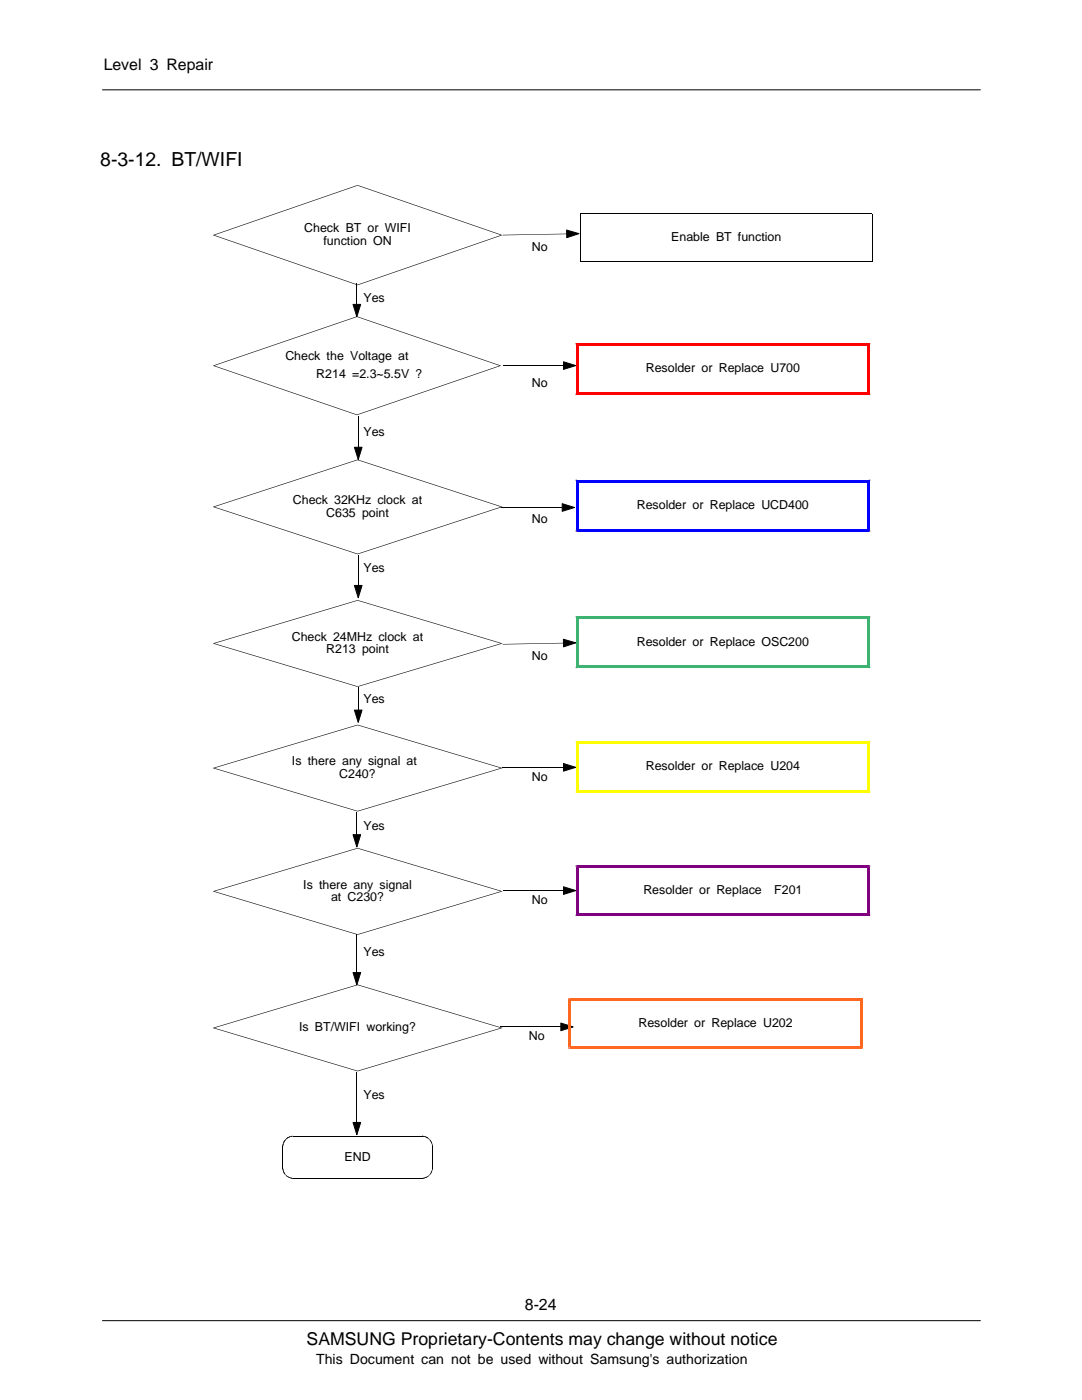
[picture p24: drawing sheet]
<svg xmlns="http://www.w3.org/2000/svg" width="216mm" height="279mm" viewBox="0 0 216 279" stroke-linecap="round" stroke-linejoin="round" font-family="sans-serif">
<defs><g id="words">
<text font-size="3.9" x="20" y="33.1">8-3-12. BT/WIFI</text>
<text font-size="3.5" x="61.2" y="268.5">SAMSUNG Proprietary-Contents may change without notice</text>
<g font-size="3.2">
<text x="20.7" y="14">Level 3 Repair</text>
<text x="104.7" y="261.5">8-24</text>
</g>
<text font-size="2.8" x="63.1" y="272.1">This Document can not be used without Samsung's authorization</text>
<g font-size="2.5">
<text x="60.7" y="46.4">Check BT or WIFI</text>
<text x="64.5" y="48.8">function ON</text>
<text x="106.1" y="50">No</text>
<text x="133.9" y="48.1">Enable BT function</text>
<text x="72.6" y="60.4">Yes</text>
<text x="56.9" y="71.9">Check the Voltage at</text>
<text x="63.1" y="75.4">R214 =2.3~5.5V ?</text>
<text x="106.2" y="77.3">No</text>
<text x="128.9" y="74.3">Resolder or Replace U700</text>
<text x="72.6" y="87.1">Yes</text>
<text x="58.4" y="100.6">Check 32KHz clock at</text>
<text x="127.1" y="101.6">Resolder or Replace UCD400</text>
<text x="65.1" y="103.1">C635 point</text>
<text x="106.2" y="104.3">No</text>
<text x="72.6" y="114.1">Yes</text>
<text x="58.2" y="127.9">Check 24MHz clock at</text>
<text x="65.1" y="130.3">R213 point</text>
<text x="106.1" y="131.8">No</text>
<text x="127.1" y="128.8">Resolder or Replace OSC200</text>
<text x="72.6" y="140.3">Yes</text>
<text x="58.3" y="152.7">Is there any signal at</text>
<text x="67.7" y="155.2">C240?</text>
<text x="106.2" y="155.9">No</text>
<text x="128.9" y="153.7">Resolder or Replace U204</text>
<text x="72.6" y="165.7">Yes</text>
<text x="60.5" y="177.3">Is there any signal</text>
<text x="66.1" y="179.8">at C230?</text>
<text x="128.4" y="178.5">Resolder or Replace</text>
<text x="154.5" y="178.5">F201</text>
<text x="106.2" y="180.5">No</text>
<text x="72.6" y="190.8">Yes</text>
<text x="59.7" y="205.8">Is BT/WIFI working?</text>
<text x="105.5" y="207.6">No</text>
<text x="127.4" y="204.9">Resolder or Replace U202</text>
<text x="72.6" y="219.4">Yes</text>
<text x="68.7" y="231.6">END</text>
</g>
</g></defs>
<path d="M20.4 263.6h175.2" fill="none" stroke="#000" stroke-width=".2"/>
<path d="M20.8 265.5h174.8v9h-174.8z" fill="#fff"/>
<g fill="none" stroke="#000" stroke-width=".2">
<path d="M20.4 17.9h175.2M113.1 45.9l2.4 .7-2.4 .8zM174 42.7v9.5M174 42.7h-58.2v9.5h58.2M100.3 73h12.1M112.4 72.2l2.5 .8-2.5 .7zM100.1 101.3h12.1M112.2 100.5l2.4 .8-2.4 .7zM112.4 127.6l2.5 .7-2.4 .8zM100.1 153.2h12.3M112.4 152.4l2.5 .7-2.5 .8zM100.3 177.7h12.1"/>
<path d="M112.4 177l2.5 .7-2.5 .8zM99.8 204.9h12.1M111.9 204.2l2.5 .7-2.5 .8z"/>
</g>
<path d="M100.3 46.8h12.8M100.3 128.5h12.1" fill="none" stroke="#000" stroke-width=".34"/>
<g fill="#000">
<path d="M71.3 36.9l.1 .1zM42.6 46.9l28.7-10 .1 .1-28.7 10zM42.7 46.9l28.7 9.9-.1 .1-28.7-9.9zM71.3 56.8l28.8-9.9v.1l-28.7 9.9zM71.3 56.8l.1 .1zM71.4 36.9l28.7 10v.1l-28.8-10zM113.1 45.9l2.4 .7-2.4 .8zM112.4 72.2l2.5 .8-2.5 .7zM112.2 100.5l2.4 .8-2.4 .7zM112.4 127.6l2.5 .7-2.4 .8zM112.4 152.4l2.5 .7-2.5 .8zM112.4 177l2.5 .7-2.5 .8z"/>
<path d="M111.9 204.2l2.5 .7-2.5 .8z"/>
<path d="M42.4 46.9h.4z" fill-rule="evenodd"/>
<path d="M99.9 46.9h.4z" fill-rule="evenodd"/>
<path d="M115.8 42.7l.1 .1z" fill-rule="evenodd"/>
<path d="M115.8 52.2v.1z" fill-rule="evenodd"/>
<path d="M174 42.7h.1z" fill-rule="evenodd"/>
<path d="M174 52.2l.1 .1z" fill-rule="evenodd"/>
</g>
<g fill="#ff6820">
<path d="M171.9 199.2h.3v.3h-.6v.2h.3z" fill-rule="evenodd"/>
<path d="M171.6 208.7v.3h.6v.3h-.3v-.6z" fill-rule="evenodd"/>
<path d="M113.4 209h.6v-.3h-.3v.6h-.3z" fill-rule="evenodd"/>
<path d="M113.4 199.2v.3h.6v.2h-.3v-.5z" fill-rule="evenodd"/>
</g>
<g fill="#ff6820">
<path d="M171.6 199.5h.6v9.5h-.6z"/>
<path d="M113.7 208.7h58.2v.6h-58.2z"/>
<path d="M113.4 199.5h.6v9.5h-.6z"/>
<path d="M113.7 199.2h58.2v.5h-58.2z"/>
</g>
<g fill="#800080">
<path d="M173.4 172.7h.3v.3h-.6v.3h.3z" fill-rule="evenodd"/>
<path d="M173.1 182.2v.3h.6v.3h-.3v-.6z" fill-rule="evenodd"/>
<path d="M114.9 182.5h.5v-.3h-.3v.6h-.2z" fill-rule="evenodd"/>
<path d="M114.9 172.7v.3h.5v.3h-.3v-.6z" fill-rule="evenodd"/>
</g>
<g fill="#800080">
<path d="M173.1 173h.6v9.5h-.6z"/>
<path d="M115.1 182.2h58.3v.6h-58.3z"/>
<path d="M114.9 173h.5v9.5h-.5z"/>
<path d="M115.1 172.7h58.3v.6h-58.3z"/>
</g>
<path d="M70.4 194.1h1.6l-.8 2.5zM71.2 186.5v7.6" fill="none" stroke="#000" stroke-width=".2"/>
<g fill="#000">
<path d="M42.7 177.8l28.7 8.7-.1 .1-28.7-8.7zM71.3 169.2l.1 .1zM42.6 177.8l28.7-8.6 .1 .1-28.7 8.6zM71.4 169.2l28.7 8.6v.1l-28.8-8.6zM70.4 194.1h1.6l-.8 2.5zM71.3 186.5l28.8-8.7v.1l-28.7 8.7zM71.3 186.5l.1 .1z"/>
<path d="M42.4 177.9h.4z" fill-rule="evenodd"/>
<path d="M99.9 177.9h.4z" fill-rule="evenodd"/>
</g>
<g fill="#3cb370">
<path d="M173.4 123h.3v.3h-.6v.2h.3z" fill-rule="evenodd"/>
<path d="M173.1 132.8v.3h.6v.3h-.3v-.6z" fill-rule="evenodd"/>
<path d="M114.9 133.1h.5v-.3h-.3v.5h-.2z" fill-rule="evenodd"/>
<path d="M114.9 123h.2v.5h.3v-.2h-.5z" fill-rule="evenodd"/>
</g>
<g fill="#3cb370">
<path d="M173.1 123.3h.6v9.8h-.6z"/>
<path d="M115.1 132.8h58.3v.5h-58.3z"/>
<path d="M114.9 123.3h.5v9.8h-.5z"/>
<path d="M115.1 123h58.3v.5h-58.3z"/>
</g>
<path d="M70.7 116.8h1.5l-.7 2.5zM71.5 110.8v6M71.5 137.3v4.4M70.7 141.7h1.5l-.7 2.5zM71.2 214v10M56.4 228.7v4.5M58.4 235.2h25.9M58.4 226.7h25.9M70.4 224h1.6l-.8 2.5zM86.3 228.7v4.5" fill="none" stroke="#000" stroke-width=".2"/>
<g fill="#000">
<path d="M71.3 119.8l.1 .1zM42.6 128.4l28.7-8.6 .1 .1-28.7 8.6zM70.7 116.8h1.5l-.7 2.5zM42.7 128.4l28.7 8.6-.1 .1-28.7-8.6zM71.3 137l28.8-8.6v.1l-28.7 8.6zM71.3 137l.1 .1zM71.4 119.8l28.7 8.6v.1l-28.8-8.6zM70.7 141.7h1.5l-.7 2.5zM71.3 196.5l.1 .1zM42.6 205.1l28.7-8.6 .1 .1-28.7 8.6zM42.7 205.1l28.7 8.6-.1 .1-28.7-8.6zM71.3 213.7l28.8-8.6v.1l-28.7 8.6z"/>
<path d="M71.3 213.7l.1 .1zM71.4 196.5l28.7 8.6v.1l-28.8-8.6zM56.4 233.2h.1zM56.4 228.7h.1zM56.4 228.6l.1 .1zM56.4 233.3h.1zM56.4 228.6h.1zM56.4 233.2l.1 .1zM56.4 228.5l.1 .1zM56.4 233.4h.1zM56.4 228.5h.1zM56.4 233.3l.1 .1z"/>
<path d="M56.4 228.4l.1 .1zM56.4 233.5h.1zM56.4 228.4h.1zM56.4 233.4l.1 .1zM56.5 228.3v.1zM56.5 233.6h.1zM56.5 228.3h.1zM56.4 233.5l.2 .1zM56.5 228.2l.1 .1zM56.5 233.7h.1zM56.5 228.2h.1zM56.5 233.6l.1 .1z"/>
<path d="M56.5 228.1l.1 .1zM56.5 233.8h.1zM56.5 228.1h.1zM56.5 233.7l.1 .1zM56.6 228v.1zM56.6 233.9l.1-.1zM56.6 228h.1zM56.5 233.8h.2zM56.6 227.9l.1 .1zM56.6 234l.1-.1zM56.6 233.9h.1zM56.6 227.8l.1 .2z"/>
<path d="M56.6 234.1l.1-.1zM56.6 227.8l.1 .1zM56.6 234h.1zM56.7 227.7v.2zM56.7 234.2l.1-.1zM56.7 227.7l.1 .1zM56.6 234.1h.2zM56.7 227.6l.1 .2zM56.7 234.3l.1-.1zM56.7 227.6l.1 .1zM56.7 234.2h.1zM56.8 227.6v.1z"/>
<path d="M56.8 234.3h.1zM56.8 227.6h.1zM56.7 234.3h.2zM56.9 227.5v.1zM56.9 227.5h.1zM56.8 234.3l.2 .1zM56.9 227.4l.1 .1zM56.9 234.4h.1zM56.9 234.5l.1-.1zM57 227.4h.1zM56.9 234.5h.2zM57 234.6l.1-.1z"/>
<path d="M57 227.3h.1zM57.1 227.2l.1 .1zM57.1 234.5v.1zM57.2 234.6v.1zM57.2 227.2v.1zM57.1 234.6l.1 .1zM57.2 227.2h.1zM57.3 234.7v.1zM57.3 227.1v.1zM57.2 234.6l.1 .2zM57.3 227.1h.1zM57.4 234.7l-.1 .1z"/>
<path d="M57.3 227.1h.2zM57.5 234.8l-.1 .1zM57.4 227l.1 .1zM57.4 234.7v.2zM57.4 227l.2 .1zM57.6 234.8l-.1 .1zM57.5 226.9l.1 .2zM57.5 234.8v.1zM57.5 226.9l.2 .1zM57.7 234.9l-.1 .1zM57.6 226.9l.1 .1zM57.6 234.8v.2z"/>
<path d="M57.7 234.9v.1zM57.7 226.9v.1zM57.7 226.9h.1zM57.8 235v.1zM57.8 226.8v.1zM57.7 234.9l.1 .2zM57.8 226.8l.1 .1zM57.9 226.8v.1zM57.8 235l.1 .1zM57.9 235v.1zM57.9 226.8l.1 .1zM58 235v.1z"/>
<path d="M58 226.8v.1zM57.9 235l.1 .1zM58 226.8h.1zM58.1 235.1v.1zM58.1 226.7v.1zM58 235l.1 .2zM58.1 226.7l.1 .1zM58.2 235.1v.1zM58.2 226.7v.1zM58.1 235.1l.1 .1zM58.2 226.7l.1 .1zM58.3 235.1v.1z"/>
<path d="M58.3 226.7v.1zM58.2 235.1l.1 .1zM58.3 226.7l.1 .1zM58.4 235.1v.1zM58.4 226.7v.1zM58.3 235.1l.1 .1zM70.4 224h1.6l-.8 2.5zM84.3 226.7v.1zM84.3 235.1v.1zM84.3 226.7l.1 .1zM84.4 226.7v.1zM84.4 235.1v.1z"/>
<path d="M84.4 226.7l.1 .1zM84.3 235.1l.1 .1zM84.5 226.7v.1zM84.5 235.1v.1zM84.5 226.7l.1 .1zM84.4 235.1l.1 .1zM84.6 226.7v.1zM84.6 235.1v.1zM84.6 226.7l.1 .2zM84.5 235.1l.1 .1zM84.7 226.8v.1zM84.7 235v.1z"/>
<path d="M84.7 226.8l.1 .1zM84.6 235.1h.1zM84.8 226.8v.1zM84.7 235l.1 .1zM84.8 235v.1zM84.8 226.8l.1 .1zM84.9 226.8v.1zM84.9 235v.1zM84.9 226.8l.1 .2zM84.8 235l.1 .1zM85 226.9v.1zM85 234.9v.1z"/>
<path d="M85 226.9l.1 .1zM84.9 235h.1zM85.1 226.9v.1zM85.1 234.9v.1zM85.1 226.9l.1 .2zM85 234.9l.1 .1zM85.2 226.9v.2zM85.2 234.8v.1zM85.1 234.9h.1zM85.3 227l-.1 .1zM85.2 234.8l.1 .1zM85.3 227v.1z"/>
<path d="M85.1 234.9h.2zM85.4 227.1h-.1zM85.3 234.7l.1 .1zM85.4 227.1v.1zM85.2 234.8h.2zM85.4 234.7v.1zM85.4 227.1l.1 .2zM85.3 234.8h.1zM85.5 227.2v.1zM85.5 234.6v.1zM85.4 234.7h.1zM85.6 227.2l-.1 .1z"/>
<path d="M85.5 234.6l.1 .1zM85.6 227.2v.2zM85.5 234.6h.1zM85.7 227.3l-.1 .1zM85.7 227.3v.2zM85.5 234.6h.2zM85.6 234.5l.1 .1zM85.7 234.4l.1 .1zM85.7 227.5h.1zM85.7 234.4v.2zM85.7 234.4h.1zM85.7 227.5l.2 .1z"/>
<path d="M85.8 227.6h.1zM85.8 234.3h.1zM85.8 227.6h.2zM85.8 234.3v.1zM85.9 227.7l.1-.1zM85.9 234.2l.1 .1zM85.9 227.7h.1zM85.9 234.2v.1zM85.9 227.8l.1-.1zM85.9 234.1l.1 .1zM85.9 227.8h.2zM85.9 234.1l.1 .2z"/>
<path d="M86 227.9l.1-.1zM86 234l.1 .1zM86 227.9h.1zM86 234v.2zM86 228l.1-.1zM86 233.9l.1 .1zM86 228h.1zM86 233.9l.1 .2zM86 233.8l.1 .1zM86 228l.2 .1zM86 233.8l.1 .2zM86.1 228.1h.1z"/>
<path d="M86.1 233.8h.1zM86.1 228.1l.1 .1zM86.1 233.8v.1zM86.1 228.2h.1zM86.1 233.7h.1zM86.1 228.2l.2 .1zM86.1 233.7l.1 .1zM86.1 228.3h.2zM86.1 233.6h.2zM86.1 228.3l.2 .1zM86.1 233.6l.1 .1zM86.2 228.4h.1z"/>
<path d="M86.2 233.5h.1zM86.2 228.4l.1 .1zM86.2 233.5l.1 .1zM86.2 228.5h.1zM86.2 233.4h.1zM86.2 228.5l.1 .1zM86.2 233.4l.1 .1zM86.2 228.6h.1zM86.2 233.3h.1zM86.2 228.6l.2 .1zM86.2 233.3l.1 .1zM86.3 228.7h.1z"/>
<path d="M86.3 233.2h.1zM86.3 233.2v.1z"/>
<path d="M42.4 128.4h.4z" fill-rule="evenodd"/>
<path d="M99.9 128.4h.4z" fill-rule="evenodd"/>
<path d="M42.4 205.1h.4z" fill-rule="evenodd"/>
<path d="M99.9 205.1h.4z" fill-rule="evenodd"/>
</g>
<path d="M56.4 228.7v.1zM56.7 234.1v.1zM56.7 227.7v.1zM57.4 234.8v.1zM57.4 227v.1zM58.4 235.1v.1zM84.3 226.7v.1zM85.3 227v.1zM85.3 234.8v.1zM86 227.7v.1zM86 234.1v.1zM86.3 233.2v.1z" fill="#000"/>
<g fill="#ff0">
<path d="M173.4 147.8h.3v.3h-.6v.3h.3z" fill-rule="evenodd"/>
<path d="M173.1 157.6v.3h.6v.3h-.3v-.6z" fill-rule="evenodd"/>
<path d="M115.1 157.6h.3v.3h-.5v.3h.2z" fill-rule="evenodd"/>
<path d="M114.9 147.8h.2v.6h.3v-.3h-.5z" fill-rule="evenodd"/>
</g>
<g fill="#ff0">
<path d="M173.1 148.1h.6v9.8h-.6z"/>
<path d="M115.1 157.6h58.3v.6h-58.3z"/>
<path d="M114.9 148.1h.5v9.8h-.5z"/>
<path d="M115.1 147.8h58.3v.6h-58.3z"/>
</g>
<path d="M70.4 166.6h1.6l-.8 2.4zM71.2 162.2v4.4" fill="none" stroke="#000" stroke-width=".2"/>
<g fill="#000">
<path d="M42.7 153.2l28.7 8.6-.1 .1-28.7-8.5zM71.3 144.6l.1 .1zM42.6 153.2l28.7-8.6 .1 .1-28.7 8.6zM71.4 144.6l28.7 8.6v.1l-28.8-8.6zM70.4 166.6h1.6l-.8 2.4zM71.3 161.8l28.8-8.6v.2l-28.7 8.5zM71.3 161.8l.1 .1z"/>
<path d="M42.4 153.3h.4z" fill-rule="evenodd"/>
<path d="M99.9 153.3h.4z" fill-rule="evenodd"/>
</g>
<g fill="#00f">
<path d="M173.4 95.7h.3v.3h-.6v.3h.3z" fill-rule="evenodd"/>
<path d="M173.1 105.5v.3h.6v.3h-.3v-.6z" fill-rule="evenodd"/>
<path d="M114.9 105.8h.5v-.3h-.3v.6h-.2z" fill-rule="evenodd"/>
<path d="M114.9 95.7h.2v.6h.3v-.3h-.5z" fill-rule="evenodd"/>
</g>
<g fill="#00f">
<path d="M173.1 96h.6v9.8h-.6z"/>
<path d="M115.1 105.5h58.3v.6h-58.3z"/>
<path d="M114.9 96h.5v9.8h-.5z"/>
<path d="M115.1 95.7h58.3v.6h-58.3z"/>
</g>
<g fill="#000">
<path d="M71.3 91.7l.1 .1zM42.6 101.1l28.7-9.4 .1 .1-28.7 9.4zM42.7 101.1l28.7 9.4-.1 .1-28.7-9.4zM71.3 110.5l28.8-9.4v.1l-28.7 9.4zM71.3 110.5l.1 .1zM71.4 91.7l28.7 9.4v.1l-28.8-9.4z"/>
<path d="M42.4 101.2h.4z" fill-rule="evenodd"/>
<path d="M99.9 101.2h.4z" fill-rule="evenodd"/>
</g>
<g fill="#f00">
<path d="M173.4 68.5h.3v.2h-.6v.3h.3z" fill-rule="evenodd"/>
<path d="M173.1 78.3v.2h.6v.3h-.3v-.5z" fill-rule="evenodd"/>
<path d="M114.9 78.5h.5v-.2h-.3v.5h-.2z" fill-rule="evenodd"/>
<path d="M114.9 68.5h.2v.5h.3v-.3h-.5z" fill-rule="evenodd"/>
</g>
<g fill="#f00">
<path d="M173.1 68.7h.6v9.8h-.6z"/>
<path d="M115.1 78.3h58.3v.5h-58.3z"/>
<path d="M114.9 68.7h.5v9.8h-.5z"/>
<path d="M115.1 68.5h58.3v.5h-58.3z"/>
</g>
<path d="M71.2 56.6v4.1M70.4 60.7h1.6l-.8 2.5zM70.7 89.3h1.5l-.7 2.4zM71.5 83v6.3" fill="none" stroke="#000" stroke-width=".2"/>
<g fill="#000">
<path d="M42.7 72.9l28.5 9.8v.1l-28.6-9.8zM71.2 63.1v.1zM70.4 60.7h1.6l-.8 2.5zM42.6 72.9l28.6-9.8v.1l-28.5 9.8zM71.2 63.1l28.6 9.8v.1l-28.6-9.8zM71.2 82.7l28.6-9.8v.1l-28.6 9.8zM71.2 82.7v.1zM70.7 89.3h1.5l-.7 2.4z"/>
<path d="M42.4 73h.4z" fill-rule="evenodd"/>
<path d="M99.7 73h.3z" fill-rule="evenodd"/>
</g>
<use href="#words"/>
</svg>
